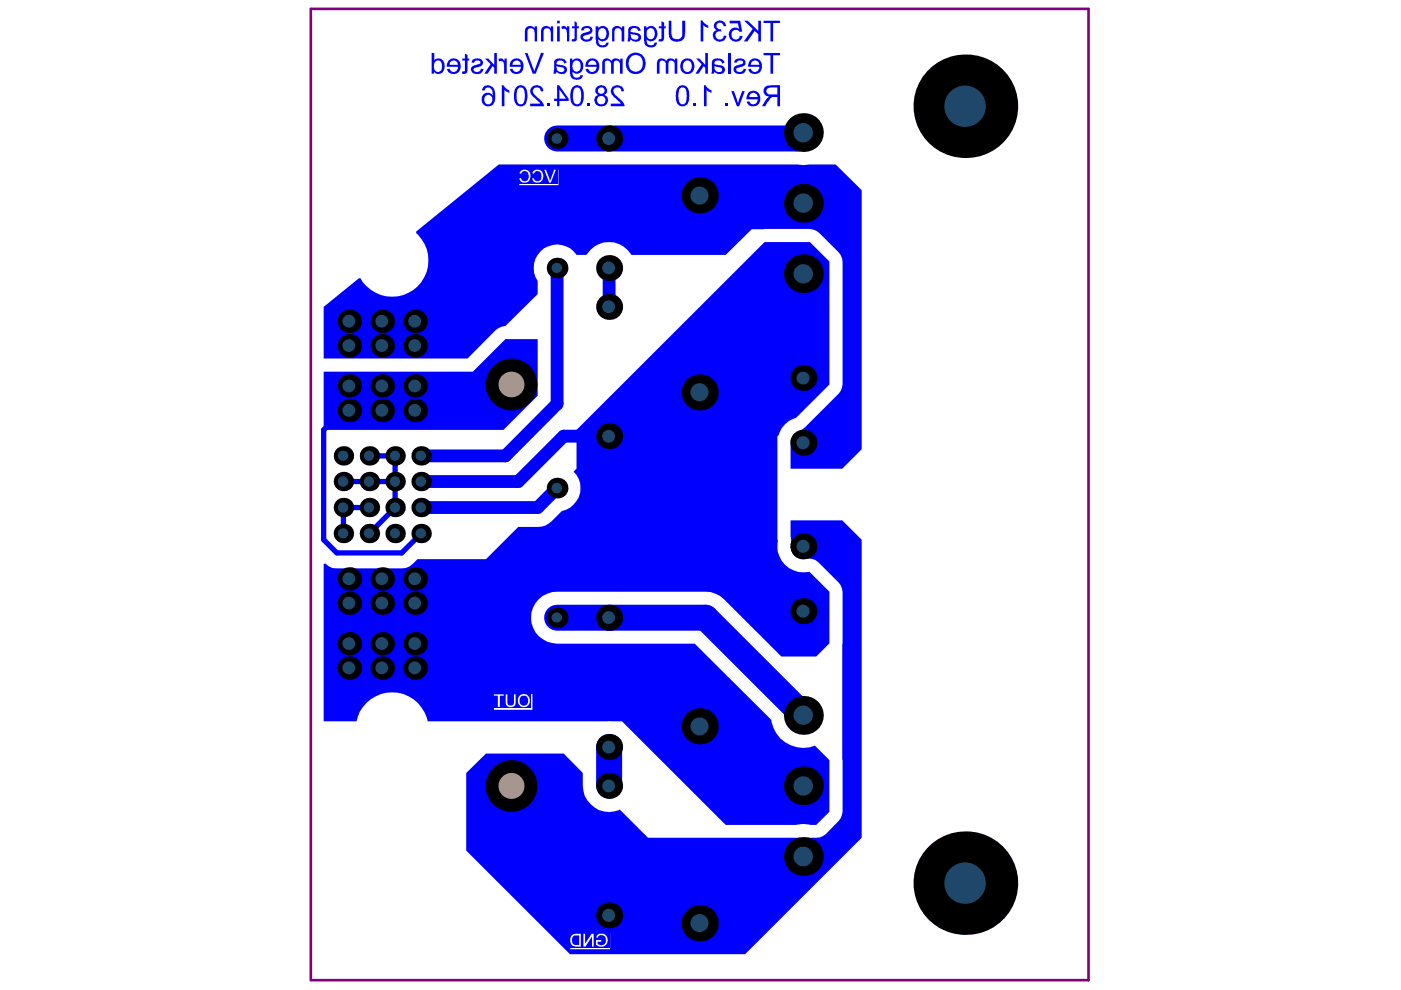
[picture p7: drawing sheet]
<svg xmlns="http://www.w3.org/2000/svg" width="297mm" height="210mm" viewBox="0 0 297 210" stroke-linecap="round" stroke-linejoin="round" font-family="sans-serif">
<g fill="#00f">
<path d="M68.6 78.8h31.6l7-6.9h6.8v12l-7.3 7.2h-38.1z"/>
<path d="M68.6 65.1l7.5-6.1h.3a7.7 7.7 0 0 0 11.6 2.2 7.7 7.7 0 0 0 .2-11.8v-.3l17.6-14.2h63.2l1.3 .1 1.4-.1h5.5l5.5 5.4v55l-4.1 4.1h-11v-5.4a2.8 2.8 0 0 1 2.2-2.9l.9-.5 7.1-7.1 .7-1.3 .1-.7v-26.3a2.67 2.67 0 0 0-.8-1.7l-4.1-4.1-1.3-.7-.7-.2h-9.6l-2.7 .1-5.5 5.4h-20a5.6 5.6 0 0 0-9.6 0h-2.1a5 5 0 0 0-6.8-1.3 5 5 0 0 0-1.4 6.9v2.7l-6.8 6.8-.8 .2-1.3 .6-6 6.1h-30.5zM110.1 36v3.3h8.3v-3.3z"/>
<path d="M68.6 119.6l.4-.1a3.1 3.1 0 0 0 2.4 1h13.8a4.1 4.1 0 0 0 3.3-1.9h14.5l6.9-6.9h4.1a3.8 3.8 0 0 0 2.9-1.2l2.2-2.1a4.9 4.9 0 0 0 2.5-8.4l.6-.6v-8.3l39.9-39.8h9.6l4.1 4.1v26.1l-7.1 7.1a5.1 5.1 0 0 0-3.6 3.7l-.3 .2v21.9l.2 .2a5.5 5.5 0 0 0 6.6 6.6l4.2 4.3v10.9l-2.7 2.8h-7.4l-12.2-12.1a5.7 5.7 0 0 0-3.9-1.6h-31.5a5.5 5.5 0 0 0-5.5 5.5 5.5 5.5 0 0 0 5.5 5.5h29.2l16.3 16.2a6.8 6.8 0 0 0 9.2 5.4l3 3.1v10.9l-2.7 2.8h-1.3a5.2 5.2 0 0 0-2.9 0h-15l-22-22h-41.2a7.7 7.7 0 0 0-7.6-6.1 7.7 7.7 0 0 0-7.5 6.1h-7zM104.7 147.1v3.4h8.2v-3.4z"/>
<path d="M98.8 163.9l4.2-4.1h16.5l4.1 4.1a8.1 8.1 0 0 0 .9 5.8 5.4 5.4 0 0 0 6.9 1.9l6 6h34.3a4.9 4.9 0 0 0 3.4-.7l3.1-3.4 .4-1.4v-46.6l-.4-1.4-.4-.6-4.3-4.2a3.4 3.4 0 0 0-3.2-.7 2.91 2.91 0 0 1-2.5-4l-.2-.8v-3.5h11l4.1 4.1v63.2l-24.7 24.7h-37.2l-22-22zM120.9 198v3.3h8.5v-3.3z"/>
</g>
<path d="M70 89.8l-1.4 1.3v23.3l2.8 2.8h13.8l4.1-4.1M78.3 96.7h5.5v10.9l-5.5 5.5M72.8 102.1h11M78.5 107.7l-.2-.1h-5.5v5.5" fill="none" stroke="#00f" stroke-width="1.1"/>
<path d="M118.1 56.8v28.8l-10.9 11.1h-17.9M129.1 56.8v8.3M129.1 92.5h-9.6l-9.6 9.6h-20.6M118.1 103.5l-4.1 4.1h-24.7" fill="none" stroke="#00f" stroke-width="2.7"/>
<path d="M170.3 28.1l-1.2 1.3h-51M118.1 131h31.5l20.7 20.7M129.1 158.4v8.2" fill="none" stroke="#00f" stroke-width="5.5"/>
<path d="M120.6 197.6h8.5v3.4h-8.5z" fill-rule="evenodd" fill="#00f"/>
<g fill="#fff">
<path d="M126.5 198.4a1.37 1.37 0 0 1 2.3 .5 1.37 1.37 0 0 1-1.5 1.8l-.9-.3v-1.1h1.1v.4h-.8l.1 .5a1.07 1.07 0 0 0 1.6-.6 1.07 1.07 0 0 0-1.1-1.3h-.2l-.4 .5h-.3z"/>
<path d="M123.7 198h.4v2.1l1.3-2.1h.5v2.7h-.4v-2.2l-1.4 2.2h-.4z"/>
<path d="M121.2 198.3l-.3 .7v.5a1.19 1.19 0 0 0 1.3 1.2h.9v-2.7h-1.2zM121.5 198.5l.2-.2h1.1v2.1h-.6a1.09 1.09 0 0 1-1-.8 1.09 1.09 0 0 1 .3-1.1z"/>
</g>
<g fill="#00f">
<path d="M155 19.3h.6l.8 2.5 .9-2.5h.6l-1.2 3.2h-.5z"/>
<path d="M153.8 21.9h.5v.6h-.5z"/>
<path d="M149.3 18.1h.3l.7 .8 .6 .3v.5l-1.1-.7v3.5h-.5z"/>
<path d="M146.9 21.9h.7v.6h-.7z"/>
<path d="M162 18.6a1.28 1.28 0 0 0 1.1 1.9l-.5 .4-1.1 1.6h.7l.7-1a1.13 1.13 0 0 1 1.2-.9h.7v1.9h.6v-4.4h-2a1.61 1.61 0 0 0-1.4 .5zM162.7 18.8l.7-.2h1.4v1.4h-1.2a.77 .77 0 0 1-1-.3 .77 .77 0 0 1 .1-.9z"/>
<path d="M158.6 19.7l-.3 .7v.7h2.3a.9 .9 0 0 1-.6 1 .9 .9 0 0 1-1.1-.6l-.6 .1a1.43 1.43 0 0 0 2.5 .5l.3-.6a1.55 1.55 0 0 0-.5-2 1.55 1.55 0 0 0-2 .2zM159 20a.89 .89 0 0 1 1-.3 .89 .89 0 0 1 .6 .9h-1.8z"/>
<path d="M143.6 18.7l-.3 .8-.1 .9a1.79 1.79 0 0 0 1.4 2.1 1.46 1.46 0 0 0 1.5-1.7v-.2a2.27 2.27 0 0 0-.9-2.5 1.36 1.36 0 0 0-1.6 .6zM144.1 18.8a.85 .85 0 0 1 1-.2 .85 .85 0 0 1 .5 .9v.9a1.62 1.62 0 0 1-.7 1.7 .97 .97 0 0 1-1-1.1l-.1-.9z"/>
</g>
<path d="M104.4 146.9h8.2v3.2h-8.2z" fill-rule="evenodd" fill="#00f"/>
<g fill="#fff">
<path d="M107.2 147.2h.4v1.6a.71 .71 0 0 0 .7 .8 .71 .71 0 0 0 .7-.8v-1.6h.3v1.6a1.05 1.05 0 0 1-1.1 1.1 1.05 1.05 0 0 1-1-1.1z"/>
<path d="M104.7 147.2h2.1v.3h-.8v2.4h-.4v-2.4h-.9z"/>
<path d="M110 147.6l-.2 .9a1.3 1.3 0 0 0 1.5 1.4 1.3 1.3 0 0 0 1-1.8 1.28 1.28 0 0 0-2.3-.5zM110.4 147.8a1 1 0 0 1 1.3-.1 1 1 0 0 1 .2 1.3 .94 .94 0 0 1-1.3 .5 .94 .94 0 0 1-.4-1.3z"/>
</g>
<path d="M109.8 35.6h8.3v3.4h-8.3z" fill-rule="evenodd" fill="#00f"/>
<g fill="#fff">
<path d="M115.4 36h.3l1 2.4 .8-2.4h.3l-1 2.7h-.4z"/>
<path d="M113 36.3l.4-.2 .5-.1a1.37 1.37 0 0 1 1.3 1.3 1.37 1.37 0 0 1-1.1 1.4h-.2a.94 .94 0 0 1-1.1-.8l.4-.2a.81 .81 0 0 0 .9 .7 .81 .81 0 0 0 .7-.9 .99 .99 0 0 0-1-1.2h-.3l-.3 .5h-.3z"/>
<path d="M110.4 36.2l.4-.1a1.37 1.37 0 0 1 1.6 .8 1.37 1.37 0 0 1-.6 1.7l-.4 .1a1.1 1.1 0 0 1-1.3-.8l.3-.2a.86 .86 0 0 0 1.1 .7 .86 .86 0 0 0 .6-1.1 .84 .84 0 0 0-.6-1 .84 .84 0 0 0-1 .5h-.3z"/>
</g>
<g fill="#00f">
<path d="M129.8 18.4l.1-.1a1.48 1.48 0 0 1 2.4 1l-.6 .1a.85 .85 0 0 0-1.2-.8 .85 .85 0 0 0-.1 1.5l.8 .8a2.42 2.42 0 0 1 1.2 1.6h-2.9v-.5h2.2l-1.7-1.6a1.35 1.35 0 0 1-.2-2z"/>
<path d="M124.5 21.9h.7v.6h-.7z"/>
<path d="M116 21.9h.7v.6h-.7z"/>
<path d="M112.7 18.6a1.49 1.49 0 0 1 1.5-.5 1.49 1.49 0 0 1 1.1 1.2l-.6 .1a.88 .88 0 0 0-1.3-.8 .88 .88 0 0 0 0 1.6l.7 .6a2.43 2.43 0 0 1 1.2 1.7h-2.9v-.5h2.2l-1.4-1.4a1.41 1.41 0 0 1-.5-2z"/>
<path d="M106.4 18.1h.3l.7 .8 .6 .3v.5l-1.1-.7v3.5h-.5z"/>
<path d="M161.9 4.4h3.5v.5h-1.5v3.9h-.5v-3.9h-1.5z"/>
<path d="M157.8 4.4h.7l2.3 2.2v-2.2h.5v4.4h-.5v-1.5l-.8-.7-1.5 2.2h-.8l1.9-2.7z"/>
<path d="M154.7 4.4h2.2l.4 2.3-.5 .1a.96 .96 0 0 0-1.3-.3 .96 .96 0 0 0-.3 1.3 .87 .87 0 0 0 .9 .6 .87 .87 0 0 0 .8-.8h.5a1.44 1.44 0 0 1-1.5 1.3 1.44 1.44 0 0 1-1.3-1.4l-.1-.2a1.41 1.41 0 0 1 2.2-1.2l-.3-1.1h-1.7z"/>
<path d="M151.6 4.8a1.35 1.35 0 0 1 1.4-.4 1.35 1.35 0 0 1 .9 1.1l-.5 .1a.77 .77 0 0 0-.9-.8 .77 .77 0 0 0-.5 1.1l.5 .3h.4l.1 .5a.87 .87 0 0 0-1.2 .5 .87 .87 0 0 0 .6 1.1 .87 .87 0 0 0 1-.8l.6 .1-.1 .4a1.4 1.4 0 0 1-2 .7 1.4 1.4 0 0 1-.3-2.1l.4-.2a1.13 1.13 0 0 1-.4-1.6z"/>
<path d="M148.6 4.3h.3l.5 .7 .8 .4v.6l-1.1-.7v3.5h-.5z"/>
<path d="M141.8 4.4h.5v2.5a1.17 1.17 0 0 0 1.2 1.4 1.17 1.17 0 0 0 1.1-1.4v-2.5h.7l-.1 2.8a1.63 1.63 0 0 1-2.2 1.6 1.59 1.59 0 0 1-1.2-1.9z"/>
<path d="M140.2 4.5l.6 .3v.8h.4v.4h-.4v1.8a.86 .86 0 0 1-1.2 1l.1-.5 .5-.1v-2.2h-.5v-.4h.5z"/>
<path d="M129.9 5.9a1.28 1.28 0 0 1 2 .2v-.5h.5v3.2h-.6v-1.8a.79 .79 0 0 0-.6-1 .79 .79 0 0 0-.9 .8v2h-.5v-2.6z"/>
<path d="M123.4 5.9a1.37 1.37 0 0 1 2.2 .3v.1a1.2 1.2 0 0 1-1.3 1.2 .49 .49 0 0 0-.7 .5 .49 .49 0 0 0 .7 .4l.7-.2 .2-.5 .5 .1a1.38 1.38 0 0 1-1.3 1.1 1.38 1.38 0 0 1-1.3-1 .96 .96 0 0 1 1.1-1l.1-.1a.56 .56 0 0 0 .7-.7 .81 .81 0 0 0-1.3 .4l-.5-.1z"/>
<path d="M121.8 4.5l.5 .3v.8h.4v.4h-.4v1.8a.8 .8 0 0 1-.2 .9 .8 .8 0 0 1-.9 .1l.1-.5h.4l.1-.2v-2.1h-.5v-.4h.5z"/>
<path d="M119 5.7a.68 .68 0 0 1 .7-.2 .68 .68 0 0 1 .5 .6v-.5h.5v3.2h-.5v-1.7a.86 .86 0 0 0-.7-1l-.3 .1z"/>
<path d="M114.9 5.9a1.22 1.22 0 0 1 1.9 .2v-.5h.5v3.2h-.5v-1.8a.84 .84 0 0 0-.4-.9 .84 .84 0 0 0-1.1 .2v2.5h-.6v-2.3z"/>
<path d="M111.5 5.9a1.22 1.22 0 0 1 1.9 .2v-.5h.5v3.2h-.5v-1.8a.82 .82 0 0 0-.5-1 .82 .82 0 0 0-1.1 .5v2.3h-.5v-2.3z"/>
<path d="M161.9 11.2h3.5v.5h-1.5v3.9h-.5v-3.9h-1.5z"/>
<path d="M155.8 12.8a1.48 1.48 0 0 1 2.2 .2 1.01 1.01 0 0 1-1.1 1.2l-.1 .1a.48 .48 0 0 0-.6 .3 .48 .48 0 0 0 .3 .6 .75 .75 0 0 0 1.1-.6h.6a1.43 1.43 0 0 1-1.2 1.1 1.43 1.43 0 0 1-1.5-.8 1.1 1.1 0 0 1 1.3-1.2h.1a.47 .47 0 0 0 .5-.2 .47 .47 0 0 0-.1-.6 .77 .77 0 0 0-1.1 .4h-.5z"/>
<path d="M154.3 11.2h.6v4.4h-.6z"/>
<path d="M147.6 12.4h.7l1.2 1.3v-2.5h.6v4.4h-.6v-1.2l-.3-.4-1.1 1.6h-.7l1.4-2z"/>
<path d="M139.4 12.8a1.09 1.09 0 0 1 1.8 .1 1.15 1.15 0 0 1 1.9 0v-.5h.5v3.2h-.6v-1.7a.77 .77 0 0 0-.2-.9 .77 .77 0 0 0-1 .1l-.1 2.5h-.5v-1.8a.69 .69 0 0 0-.6-1 .69 .69 0 0 0-.8 .8v2h-.5v-2.3z"/>
<path d="M127.9 12.6a1.29 1.29 0 0 1 1.7 .3 1.07 1.07 0 0 1 1.9 0v-.5h.5v3.2h-.5v-1.7a.77 .77 0 0 0-.3-.9 .77 .77 0 0 0-.9 0l-.2 .3v2.3h-.5v-1.8a.72 .72 0 0 0-.4-.9 .72 .72 0 0 0-1 .4v2.3h-.5v-2.5z"/>
<path d="M111.3 11.2h.5l1.5 3.9 1.4-3.9h.6l-1.7 4.4h-.6z"/>
<path d="M105.7 12.6a.79 .79 0 0 1 1.2 .3v-.5h.5v3.2h-.5v-1.7a.76 .76 0 0 0-.2-.7 .76 .76 0 0 0-.9-.2z"/>
<path d="M102.8 12.4h.7l1.3 1.3v-2.5h.5v4.4h-.5v-1.2l-.4-.4-1 1.6h-.7l1.3-2z"/>
<path d="M100.2 12.7l.5-.3 .6-.1a.93 .93 0 0 1 1 .7 .93 .93 0 0 1-.4 1.1l-.6 .1a.85 .85 0 0 0-.9 .7 .88 .88 0 0 0 .9 .4 .88 .88 0 0 0 .7-.7h.5a1.34 1.34 0 0 1-2.1 1 .97 .97 0 0 1-.5-1.2 .97 .97 0 0 1 1.1-.7 .73 .73 0 0 0 .9-.6 .83 .83 0 0 0-1.4 .2h-.5z"/>
<path d="M98.6 11.4l.5 .2v.8h.4v.4h-.4v1.9a.81 .81 0 0 1-.3 .9 .81 .81 0 0 1-.9 0l.1-.5h.3a.26 .26 0 0 0 .3-.1 .26 .26 0 0 0 0-.3v-1.9h-.6v-.4h.6z"/>
<path d="M126.4 18.6a.92 .92 0 0 0 .4 1.5 1.31 1.31 0 0 0-.7 1.7 1.31 1.31 0 0 0 1.7 .7 1.28 1.28 0 0 0 1.1-1.1 1.28 1.28 0 0 0-.8-1.3 1.01 1.01 0 0 0 .6-1.1 1.01 1.01 0 0 0-.9-.9 1.21 1.21 0 0 0-1.4 .5zM126.8 19.2a.7 .7 0 0 1 1.4 0 .7 .7 0 0 1-1.4 0zM126.6 21.2a.91 .91 0 0 1 1.8 0 .91 .91 0 0 1-1.8 0z"/>
<path d="M121.3 18.6l-.3 .7-.1 1.2a1.8 1.8 0 0 0 1.5 2.1v-.1a1.3 1.3 0 0 0 1.3-1.4l.1-.3a2.67 2.67 0 0 0-.9-2.6 1.44 1.44 0 0 0-1.6 .4zM121.7 18.8a.81 .81 0 0 1 1-.2 .81 .81 0 0 1 .4 .9l.1 .9a1.62 1.62 0 0 1-.7 1.7 .89 .89 0 0 1-1-1.1v-1.1z"/>
<path d="M118.1 18.1v2.8h-.6v.5h.6v1.1h.5v-1.1h2v-.5l-2.1-2.8zM118.6 19l1.4 1.9h-1.4z"/>
<path d="M109.3 18.6l-.3 1.1v.7a1.85 1.85 0 0 0 1.4 2.2v-.1a1.31 1.31 0 0 0 1.4-1.4v-.9a1.8 1.8 0 0 0-1.5-2.1l-.6 .1zM109.7 18.9a.84 .84 0 0 1 1.1-.2 .84 .84 0 0 1 .4 1l.1 .7a1.55 1.55 0 0 1-.8 1.7 1.01 1.01 0 0 1-1-1.2v-1.2z"/>
<path d="M102.5 18.3l-.3 .9h.6a.86 .86 0 0 1 1-.6 .86 .86 0 0 1 .6 1l.1 .6a1.38 1.38 0 0 0-1.9-.3 1.38 1.38 0 0 0-.3 1.9 1.42 1.42 0 0 0 1.5 .7 1.42 1.42 0 0 0 1.1-1.3l.1-.6a2.13 2.13 0 0 0-1.1-2.5h-.7zM102.9 20.4a.96 .96 0 0 1 1.4 .3 .96 .96 0 0 1-.5 1.3 .99 .99 0 0 1-1.1-.5 .99 .99 0 0 1 .2-1.1z"/>
<path d="M136.5 5.6v2.8a1.45 1.45 0 0 0 .9 1.6 1.45 1.45 0 0 0 1.8-.6l.1-.4-.6 .1a.77 .77 0 0 1-1.2 .4l-.1-.1a.94 .94 0 0 1-.2-1 1.29 1.29 0 0 0 1.4 .2 1.29 1.29 0 0 0 .7-1.2 1.37 1.37 0 0 0-.5-1.7 1.37 1.37 0 0 0-1.8 .3v-.4zM137.2 6.3a.91 .91 0 0 1 1.2-.2 .91 .91 0 0 1 .5 1 .95 .95 0 0 1-.4 1 .95 .95 0 0 1-1 .1l-.1-.1a1.69 1.69 0 0 1-.2-1.8z"/>
<path d="M133.3 5.9l-.1 .2v1.9l-.2 .8h.5l.3-.4a1.21 1.21 0 0 0 1.2 .5 1.21 1.21 0 0 0 .9-.9v-.1a1.26 1.26 0 0 0-1.5-1l-.6-.1a.79 .79 0 0 1 .5-.9 .79 .79 0 0 1 .9 .4l.1 .3 .5-.1a1.56 1.56 0 0 0-2.4-.7zM133.7 7.2l.4 .1a1.09 1.09 0 0 1 1.3 .7 .86 .86 0 0 1-.9 .4 .86 .86 0 0 1-.7-.6z"/>
<path d="M126.3 5.6v2.8a1.43 1.43 0 0 0 1 1.6 1.43 1.43 0 0 0 1.7-.8v-.2l-.5 .1a.88 .88 0 0 1-1.1 .5 .88 .88 0 0 1-.6-1.1l.1-.1a1.34 1.34 0 0 0 1.6 .2 1.34 1.34 0 0 0 .6-1.5 1.39 1.39 0 0 0-.6-1.4 1.39 1.39 0 0 0-1.5 .1l-.2 .2v-.4zM127 6.3a.92 .92 0 0 1 1.1-.2 .92 .92 0 0 1 .5 1.1 .88 .88 0 0 1-.5 1 .88 .88 0 0 1-1-.2 1.79 1.79 0 0 1-.1-1.7z"/>
<path d="M118.1 4.4v.6h.6v-.6zM118.1 5.6v3.2h.6v-3.2z"/>
<path d="M159 12.8l-.4 .9v.5h2.4a.9 .9 0 0 1-.7 1 .9 .9 0 0 1-1.1-.6h-.5a1.31 1.31 0 0 0 1.4 1.1h.1a1.69 1.69 0 0 0 1.4-1.2 1.69 1.69 0 0 0-.6-1.7 1.44 1.44 0 0 0-2 0zM159.4 13.1a.95 .95 0 0 1 1-.2 .95 .95 0 0 1 .6 .8h-1.8z"/>
<path d="M151.1 12.8l-.3 2.8h.5l.1-.4a1.39 1.39 0 0 0 2.3-.3 1.14 1.14 0 0 0-1.4-1.1l-.1-.1a.48 .48 0 0 1-.6 0 .48 .48 0 0 1-.1-.5 .92 .92 0 0 1 1.6 .3l.5-.2a1.47 1.47 0 0 0-2-.9zM151.5 14l.5 .2a.89 .89 0 0 1 1.1 .7 .86 .86 0 0 1-1 .4 .86 .86 0 0 1-.6-.9z"/>
<path d="M144.5 13a1.67 1.67 0 0 0-.1 1.9 1.67 1.67 0 0 0 1.8 .7 1.7 1.7 0 0 0 1-1.8 1.7 1.7 0 0 0-1.5-1.5l-.6 .2zM145 13.2a.98 .98 0 0 1 1.2-.2 .98 .98 0 0 1 .5 1.1 .97 .97 0 0 1-.5 1.1 .97 .97 0 0 1-1.2-.3l-.1-.2a1.79 1.79 0 0 1 .1-1.5z"/>
<path d="M133.1 11.9a2.54 2.54 0 0 0 .8 3.7h.1a2.24 2.24 0 0 0 2.5-.8 2.24 2.24 0 0 0 0-2.7 2.1 2.1 0 0 0-3.4-.2zM133.8 12.1a1.58 1.58 0 0 1 1.9-.1 1.58 1.58 0 0 1 .6 1.8 1.51 1.51 0 0 1-1.7 1.4 1.51 1.51 0 0 1-1.3-1.7l.2-1.1z"/>
<path d="M124.4 12.9l-.3 1.3h2.4a.93 .93 0 0 1-.7 1 .93 .93 0 0 1-1.1-.6h-.6a1.54 1.54 0 0 0 2 1 1.54 1.54 0 0 0 .9-2.1 1.47 1.47 0 0 0-1.1-1.1 1.47 1.47 0 0 0-1.5 .5zM124.8 13.2a.93 .93 0 0 1 1.1-.3 .93 .93 0 0 1 .6 .8h-1.8z"/>
<path d="M120.8 12.4v2.8a1.46 1.46 0 0 0 1 1.7 1.46 1.46 0 0 0 1.8-.7v-.3l-.6 .1a.85 .85 0 0 1-1.1 .4 .85 .85 0 0 1-.5-1v-.2l.3 .2a1.35 1.35 0 0 0 1.5-.1 1.35 1.35 0 0 0 .4-1.5 1.3 1.3 0 0 0-.8-1.3 1.3 1.3 0 0 0-1.5 .3v-.4zM121.6 13.1a.92 .92 0 0 1 1.1-.1 .92 .92 0 0 1 .4 .9 1 1 0 0 1-.9 1.3 1.3 1.3 0 0 1-.6-2z"/>
<path d="M117.6 12.7l-.3 2.9h.5l.2-.4a1.44 1.44 0 0 0 2.1 0 1.04 1.04 0 0 0-.1-1.1 1.04 1.04 0 0 0-1.1-.3l-.2-.1a.5 .5 0 0 1-.7-.2 .83 .83 0 0 1 .8-.7 .83 .83 0 0 1 .8 .7l.5-.2a1.51 1.51 0 0 0-2.1-.8zM118 14l.7 .2a.76 .76 0 0 1 1 .7 .94 .94 0 0 1-1.2 .3 .94 .94 0 0 1-.5-1z"/>
<path d="M108.3 12.9l-.2 1.3h2.3a.93 .93 0 0 1-.7 1 .93 .93 0 0 1-1.1-.6h-.5a1.54 1.54 0 0 0 2 1 1.54 1.54 0 0 0 .8-2.1 1.5 1.5 0 0 0-2.6-.6zM108.8 13.2a.93 .93 0 0 1 1-.3 .93 .93 0 0 1 .6 .8h-1.8z"/>
<path d="M95.1 12.8l-.3 .6-.1 .8h2.4a.9 .9 0 0 1-.7 1 .9 .9 0 0 1-1-.6h-.7a1.43 1.43 0 0 0 1.5 1.1h.1a1.7 1.7 0 0 0 1.1-2.7l-.2-.2a1.44 1.44 0 0 0-2.1 0zM95.4 13.2a.93 .93 0 0 1 1.1-.3 .93 .93 0 0 1 .6 .8h-1.8z"/>
<path d="M91.5 11.2v4.4h.5v-.4a1.25 1.25 0 0 0 1.5 .4 1.25 1.25 0 0 0 .7-1.4l.1-.2a1.73 1.73 0 0 0-.9-1.5 .96 .96 0 0 0-1.3 .3v-1.6zM92.1 13.3a.91 .91 0 0 1 1.2-.3 .91 .91 0 0 1 .5 1v.1a1.09 1.09 0 0 1-1 1.2 1.33 1.33 0 0 1-.8-1.6z"/>
</g>
<circle cx="108.4" cy="81.5" r="5.5" fill="#000"/>
<circle cx="108.5" cy="81.5" r="2.74" fill="#a6968d"/>
<circle cx="108.5" cy="166.6" r="5.5" fill="#000"/>
<circle cx="108.4" cy="166.6" r="2.76" fill="#a6968d"/>
<circle cx="81" cy="136.5" r="2.48" fill="#000"/>
<circle cx="80.9" cy="136.4" r="1.36" fill="#1f4769"/>
<circle cx="81" cy="141.6" r="2.48" fill="#000"/>
<circle cx="80.9" cy="141.6" r="1.36" fill="#1f4769"/>
<circle cx="74.1" cy="136.5" r="2.48" fill="#000"/>
<circle cx="74" cy="136.4" r="1.36" fill="#1f4769"/>
<circle cx="74.1" cy="141.6" r="2.48" fill="#000"/>
<circle cx="74" cy="141.6" r="1.36" fill="#1f4769"/>
<circle cx="83.8" cy="107.6" r="2.06" fill="#000"/>
<circle cx="83.7" cy="107.6" r="1.1" fill="#1f4769"/>
<circle cx="83.8" cy="113.1" r="2.06" fill="#000"/>
<circle cx="83.7" cy="113.1" r="1.08" fill="#1f4769"/>
<circle cx="81" cy="122.7" r="2.48" fill="#000"/>
<circle cx="80.9" cy="122.7" r="1.36" fill="#1f4769"/>
<circle cx="78.3" cy="107.6" r="2.06" fill="#000"/>
<circle cx="78.2" cy="107.6" r="1.1" fill="#1f4769"/>
<circle cx="78.3" cy="113.1" r="2.06" fill="#000"/>
<circle cx="78.2" cy="113.1" r="1.08" fill="#1f4769"/>
<circle cx="74.1" cy="122.7" r="2.48" fill="#000"/>
<circle cx="74" cy="122.7" r="1.36" fill="#1f4769"/>
<circle cx="72.8" cy="107.6" r="2.06" fill="#000"/>
<circle cx="72.7" cy="107.6" r="1.12" fill="#1f4769"/>
<circle cx="72.8" cy="113.1" r="2.06" fill="#000"/>
<circle cx="72.8" cy="113.1" r="1.1" fill="#1f4769"/>
<circle cx="83.8" cy="96.7" r="2.06" fill="#000"/>
<circle cx="83.7" cy="96.6" r="1.08" fill="#1f4769"/>
<circle cx="81" cy="87" r="2.48" fill="#000"/>
<circle cx="80.9" cy="87" r="1.36" fill="#1f4769"/>
<circle cx="83.8" cy="102.1" r="2.06" fill="#000"/>
<circle cx="83.7" cy="102.1" r="1.1" fill="#1f4769"/>
<circle cx="78.3" cy="96.7" r="2.06" fill="#000"/>
<circle cx="78.2" cy="96.6" r="1.08" fill="#1f4769"/>
<circle cx="78.3" cy="102.1" r="2.06" fill="#000"/>
<circle cx="78.2" cy="102.1" r="1.1" fill="#1f4769"/>
<circle cx="74.1" cy="87" r="2.48" fill="#000"/>
<circle cx="74" cy="87" r="1.36" fill="#1f4769"/>
<circle cx="72.8" cy="102.1" r="2.06" fill="#000"/>
<circle cx="72.7" cy="102.1" r="1.12" fill="#1f4769"/>
<circle cx="72.8" cy="96.7" r="2.06" fill="#000"/>
<circle cx="72.8" cy="96.6" r="1.1" fill="#1f4769"/>
<circle cx="81" cy="68.1" r="2.48" fill="#000"/>
<circle cx="80.9" cy="68.1" r="1.36" fill="#1f4769"/>
<circle cx="81" cy="73.3" r="2.48" fill="#000"/>
<circle cx="80.9" cy="73.3" r="1.36" fill="#1f4769"/>
<circle cx="74.1" cy="68.1" r="2.48" fill="#000"/>
<circle cx="74" cy="68.1" r="1.36" fill="#1f4769"/>
<circle cx="74.1" cy="73.3" r="2.48" fill="#000"/>
<circle cx="74" cy="73.3" r="1.36" fill="#1f4769"/>
<circle cx="118.1" cy="131" r="2.2" fill="#000"/>
<circle cx="118.1" cy="130.9" r="1.1" fill="#1f4769"/>
<circle cx="118.1" cy="56.8" r="2.2" fill="#000"/>
<circle cx="118.1" cy="56.8" r="1.1" fill="#1f4769"/>
<circle cx="118.1" cy="29.4" r="2.2" fill="#000"/>
<circle cx="118" cy="29.4" r="1.12" fill="#1f4769"/>
<circle cx="148.3" cy="154" r="3.8" fill="#000"/>
<circle cx="148.3" cy="154" r="1.92" fill="#1f4769"/>
<circle cx="170.3" cy="181.6" r="4.1" fill="#000"/>
<circle cx="170.3" cy="181.6" r="2.08" fill="#1f4769"/>
<circle cx="170.3" cy="166.6" r="4.1" fill="#000"/>
<circle cx="170.3" cy="166.6" r="2.06" fill="#1f4769"/>
<circle cx="170.3" cy="115.8" r="2.76" fill="#000"/>
<circle cx="170.3" cy="115.8" r="1.4" fill="#1f4769"/>
<circle cx="170.3" cy="93.9" r="2.76" fill="#000"/>
<circle cx="170.3" cy="93.9" r="1.4" fill="#1f4769"/>
<circle cx="170.3" cy="43.1" r="4.1" fill="#000"/>
<circle cx="170.3" cy="43.1" r="2.06" fill="#1f4769"/>
<circle cx="170.3" cy="28.1" r="4.1" fill="#000"/>
<circle cx="170.3" cy="28.1" r="2.06" fill="#1f4769"/>
<circle cx="81" cy="127.9" r="2.48" fill="#000"/>
<circle cx="80.9" cy="127.9" r="1.36" fill="#1f4769"/>
<circle cx="74.1" cy="127.9" r="2.48" fill="#000"/>
<circle cx="74" cy="127.9" r="1.36" fill="#1f4769"/>
<circle cx="81" cy="81.8" r="2.48" fill="#000"/>
<circle cx="80.9" cy="81.8" r="1.36" fill="#1f4769"/>
<circle cx="74.1" cy="81.8" r="2.48" fill="#000"/>
<circle cx="74" cy="81.8" r="1.36" fill="#1f4769"/>
<circle cx="118.1" cy="103.5" r="2.2" fill="#000"/>
<circle cx="118" cy="103.5" r="1.12" fill="#1f4769"/>
<circle cx="148.3" cy="195.8" r="3.8" fill="#000"/>
<circle cx="148.3" cy="195.7" r="1.92" fill="#1f4769"/>
<circle cx="148.3" cy="83.2" r="3.8" fill="#000"/>
<circle cx="148.3" cy="83.2" r="1.92" fill="#1f4769"/>
<circle cx="148.3" cy="41.4" r="3.8" fill="#000"/>
<circle cx="148.3" cy="41.5" r="1.92" fill="#1f4769"/>
<circle cx="170.3" cy="129.6" r="2.76" fill="#000"/>
<circle cx="170.3" cy="129.6" r="1.4" fill="#1f4769"/>
<circle cx="170.3" cy="151.7" r="4.1" fill="#000"/>
<circle cx="170.3" cy="151.6" r="2.06" fill="#1f4769"/>
<circle cx="170.3" cy="80.1" r="2.76" fill="#000"/>
<circle cx="170.3" cy="80.2" r="1.38" fill="#1f4769"/>
<circle cx="170.3" cy="58" r="4.1" fill="#000"/>
<circle cx="170.3" cy="58.1" r="2.06" fill="#1f4769"/>
<circle cx="88" cy="136.5" r="2.48" fill="#000"/>
<circle cx="87.9" cy="136.4" r="1.36" fill="#1f4769"/>
<circle cx="88" cy="141.6" r="2.48" fill="#000"/>
<circle cx="87.9" cy="141.6" r="1.36" fill="#1f4769"/>
<circle cx="89.3" cy="107.6" r="2.06" fill="#000"/>
<circle cx="89.2" cy="107.6" r="1.12" fill="#1f4769"/>
<circle cx="89.3" cy="113.1" r="2.06" fill="#000"/>
<circle cx="89.2" cy="113.1" r="1.1" fill="#1f4769"/>
<circle cx="88" cy="122.7" r="2.48" fill="#000"/>
<circle cx="87.9" cy="122.7" r="1.36" fill="#1f4769"/>
<circle cx="89.3" cy="102.1" r="2.06" fill="#000"/>
<circle cx="89.2" cy="102.1" r="1.12" fill="#1f4769"/>
<circle cx="88" cy="87" r="2.48" fill="#000"/>
<circle cx="87.9" cy="87" r="1.36" fill="#1f4769"/>
<circle cx="89.3" cy="96.7" r="2.06" fill="#000"/>
<circle cx="89.2" cy="96.6" r="1.1" fill="#1f4769"/>
<circle cx="88" cy="68.1" r="2.48" fill="#000"/>
<circle cx="87.9" cy="68.1" r="1.36" fill="#1f4769"/>
<circle cx="88" cy="73.3" r="2.48" fill="#000"/>
<circle cx="87.9" cy="73.3" r="1.36" fill="#1f4769"/>
<circle cx="129.1" cy="158.4" r="2.76" fill="#000"/>
<circle cx="129" cy="158.4" r="1.36" fill="#1f4769"/>
<circle cx="129.1" cy="166.6" r="2.76" fill="#000"/>
<circle cx="129" cy="166.6" r="1.36" fill="#1f4769"/>
<circle cx="129.1" cy="131" r="2.76" fill="#000"/>
<circle cx="129" cy="130.9" r="1.36" fill="#1f4769"/>
<circle cx="129.1" cy="92.5" r="2.76" fill="#000"/>
<circle cx="129" cy="92.5" r="1.36" fill="#1f4769"/>
<circle cx="129.1" cy="65.1" r="2.76" fill="#000"/>
<circle cx="129" cy="65" r="1.36" fill="#1f4769"/>
<circle cx="129.1" cy="56.8" r="2.76" fill="#000"/>
<circle cx="129" cy="56.8" r="1.36" fill="#1f4769"/>
<circle cx="129.1" cy="29.4" r="2.76" fill="#000"/>
<circle cx="129" cy="29.4" r="1.38" fill="#1f4769"/>
<circle cx="88" cy="127.9" r="2.48" fill="#000"/>
<circle cx="87.9" cy="127.9" r="1.36" fill="#1f4769"/>
<circle cx="88" cy="81.8" r="2.48" fill="#000"/>
<circle cx="87.9" cy="81.8" r="1.36" fill="#1f4769"/>
<circle cx="129.1" cy="194.1" r="2.76" fill="#000"/>
<circle cx="129" cy="194.1" r="1.38" fill="#1f4769"/>
<circle cx="204.7" cy="22.5" r="11" fill="#000"/>
<circle cx="204.6" cy="22.5" r="4.4" fill="#1f4769"/>
<circle cx="204.7" cy="187.2" r="11" fill="#000"/>
<circle cx="204.6" cy="187.2" r="4.4" fill="#1f4769"/>
<path d="M65.9 1.9h164.9v205.9h-164.9z" fill="none" stroke="#800080" stroke-width=".56"/>
</svg>
